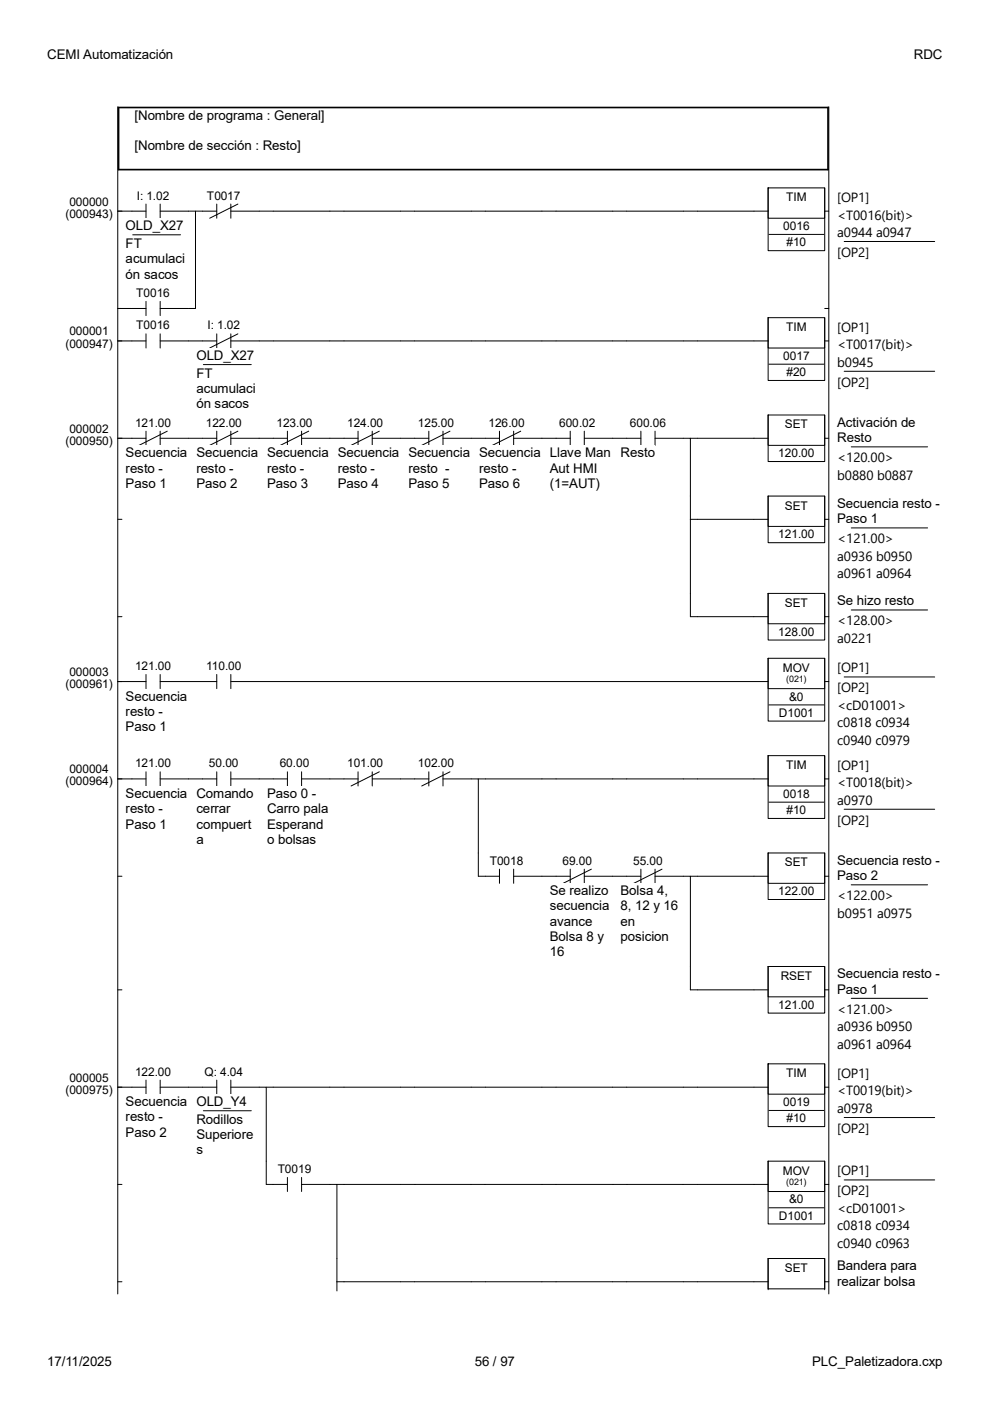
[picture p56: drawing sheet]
<svg xmlns="http://www.w3.org/2000/svg" width="210mm" height="297mm" viewBox="0 0 210 297" stroke-linecap="round" stroke-linejoin="round" font-family="sans-serif">
<defs><g id="words">
<g font-size="2.8">
<text x="10" y="12.5">CEMI Automatización</text>
<text x="193.8" y="12.5">RDC</text>
<text x="28.5" y="25.4">[Nombre de programa : General]</text>
<text x="28.5" y="31.9">[Nombre de sección : Resto]</text>
<text x="177.6" y="42.8">[OP1]</text>
<text x="177.6" y="46.5">&lt;T0016(bit)&gt;</text>
<text x="26.6" y="48.8">OLD_X27</text>
<text x="26.6" y="52.6">FT</text>
<text x="177.6" y="50.2">a0944 a0947</text>
<text x="26.6" y="55.8">acumulaci</text>
<text x="26.6" y="59.1">ón sacos</text>
<text x="177.6" y="54.5">[OP2]</text>
<text x="177.6" y="70.4">[OP1]</text>
<text x="41.7" y="76.3">OLD_X27</text>
<text x="177.6" y="74.1">&lt;T0017(bit)&gt;</text>
<text x="177.6" y="77.8">b0945</text>
<text x="41.7" y="80.1">FT</text>
<text x="41.7" y="83.3">acumulaci</text>
<text x="177.6" y="82">[OP2]</text>
<text x="41.7" y="86.6">ón sacos</text>
<text x="177.6" y="90.5">Activación de</text>
<text x="177.6" y="93.7">Resto</text>
<text x="26.6" y="96.9">Secuencia</text>
<text x="26.6" y="100.2">resto -</text>
<text x="41.7" y="96.9">Secuencia</text>
<text x="41.7" y="100.2">resto -</text>
<text x="56.6" y="96.9">Secuencia</text>
<text x="56.6" y="100.2">resto -</text>
<text x="71.6" y="96.9">Secuencia</text>
<text x="71.6" y="100.2">resto -</text>
<text x="86.6" y="96.9">Secuencia</text>
<text x="86.6" y="100.2">resto -</text>
<text x="101.6" y="96.9">Secuencia</text>
<text x="101.6" y="100.2">resto -</text>
<text x="116.6" y="96.9">Llave Man</text>
<text x="116.6" y="100.2">Aut HMI</text>
<text x="131.6" y="96.9">Resto</text>
<text x="177.6" y="98">&lt;120.00&gt;</text>
<text x="177.6" y="101.7">b0880 b0887</text>
<text x="26.6" y="103.4">Paso 1</text>
<text x="41.7" y="103.4">Paso 2</text>
<text x="56.6" y="103.4">Paso 3</text>
<text x="71.6" y="103.4">Paso 4</text>
<text x="86.6" y="103.4">Paso 5</text>
<text x="101.6" y="103.4">Paso 6</text>
<text x="116.6" y="103.4">(1=AUT)</text>
<text x="177.6" y="107.7">Secuencia resto -</text>
<text x="177.6" y="110.9">Paso 1</text>
<text x="177.6" y="115.2">&lt;121.00&gt;</text>
<text x="177.6" y="118.9">a0936 b0950</text>
<text x="177.6" y="122.6">a0961 a0964</text>
<text x="177.6" y="128.3">Se hizo resto</text>
<text x="177.6" y="132.6">&lt;128.00&gt;</text>
<text x="177.6" y="136.3">a0221</text>
<text x="177.6" y="142.6">[OP1]</text>
<text x="26.6" y="148.5">Secuencia</text>
<text x="177.6" y="146.8">[OP2]</text>
<text x="26.6" y="151.8">resto -</text>
<text x="26.6" y="155">Paso 1</text>
<text x="177.6" y="150.5">&lt;cD01001&gt;</text>
<text x="177.6" y="154.2">c0818 c0934</text>
<text x="177.6" y="157.9">c0940 c0979</text>
<text x="177.6" y="163.2">[OP1]</text>
<text x="177.6" y="166.9">&lt;T0018(bit)&gt;</text>
<text x="26.6" y="169.2">Secuencia</text>
<text x="26.6" y="172.4">resto -</text>
<text x="41.7" y="169.2">Comando</text>
<text x="41.7" y="172.4">cerrar</text>
<text x="56.6" y="169.2">Paso 0 -</text>
<text x="56.6" y="172.4">Carro pala</text>
<text x="177.6" y="170.6">a0970</text>
<text x="26.6" y="175.7">Paso 1</text>
<text x="41.7" y="175.7">compuert</text>
<text x="41.7" y="178.9">a</text>
<text x="56.6" y="175.7">Esperand</text>
<text x="56.6" y="178.9">o bolsas</text>
<text x="177.6" y="174.9">[OP2]</text>
<text x="177.6" y="183.4">Secuencia resto -</text>
<text x="116.6" y="189.8">Se realizo</text>
<text x="131.6" y="189.8">Bolsa 4,</text>
<text x="177.6" y="186.6">Paso 2</text>
<text x="177.6" y="190.9">&lt;122.00&gt;</text>
<text x="116.6" y="193">secuencia</text>
<text x="116.6" y="196.3">avance</text>
<text x="131.6" y="193">8, 12 y 16</text>
<text x="131.6" y="196.3">en</text>
<text x="177.6" y="194.6">b0951 a0975</text>
<text x="116.6" y="199.5">Bolsa 8 y</text>
<text x="116.6" y="202.8">16</text>
<text x="131.6" y="199.5">posicion</text>
<text x="177.6" y="207.4">Secuencia resto -</text>
<text x="177.6" y="210.7">Paso 1</text>
<text x="177.6" y="214.9">&lt;121.00&gt;</text>
<text x="177.6" y="218.7">a0936 b0950</text>
<text x="177.6" y="222.4">a0961 a0964</text>
<text x="177.6" y="228.6">[OP1]</text>
<text x="177.6" y="232.3">&lt;T0019(bit)&gt;</text>
<text x="26.6" y="234.5">Secuencia</text>
<text x="26.6" y="237.8">resto -</text>
<text x="41.7" y="234.5">OLD_Y4</text>
<text x="41.7" y="238.3">Rodillos</text>
<text x="177.6" y="236">a0978</text>
<text x="26.6" y="241">Paso 2</text>
<text x="41.7" y="241.5">Superiore</text>
<text x="41.7" y="244.8">s</text>
<text x="177.6" y="240.2">[OP2]</text>
<text x="177.6" y="249.2">[OP1]</text>
<text x="177.6" y="253.4">[OP2]</text>
<text x="177.6" y="257.1">&lt;cD01001&gt;</text>
<text x="177.6" y="260.8">c0818 c0934</text>
<text x="177.6" y="264.5">c0940 c0963</text>
<text x="177.6" y="269.3">Bandera para</text>
<text x="177.6" y="272.6">realizar bolsa</text>
<text x="10" y="289.5">17/11/2025</text>
<text x="100.7" y="289.5">56 / 97</text>
<text x="172.3" y="289.5">PLC_Paletizadora.cxp</text>
</g>
<g font-size="2.5">
<text x="13.9" y="46.2">(000943)</text>
<text x="14.7" y="43.6">000000</text>
<text x="29" y="42.3">I: 1.02</text>
<text x="43.9" y="42.3">T0017</text>
<text x="166.8" y="42.7">TIM</text>
<text x="166.1" y="48.8">0016</text>
<text x="166.8" y="52.2">#10</text>
<text x="28.9" y="63">T0016</text>
<text x="14.7" y="71.1">000001</text>
<text x="28.9" y="69.8">T0016</text>
<text x="44" y="69.8">I: 1.02</text>
<text x="166.8" y="70.2">TIM</text>
<text x="13.9" y="73.7">(000947)</text>
<text x="166.1" y="76.3">0017</text>
<text x="166.8" y="79.7">#20</text>
<text x="13.9" y="94.3">(000950)</text>
<text x="14.7" y="91.8">000002</text>
<text x="28.6" y="90.5">121.00</text>
<text x="43.6" y="90.5">122.00</text>
<text x="58.6" y="90.5">123.00</text>
<text x="73.6" y="90.5">124.00</text>
<text x="88.6" y="90.5">125.00</text>
<text x="103.6" y="90.5">126.00</text>
<text x="118.6" y="90.5">600.02</text>
<text x="133.6" y="90.5">600.06</text>
<text x="166.5" y="90.8">SET</text>
<text x="165.1" y="96.9">120.00</text>
<text x="166.5" y="108">SET</text>
<text x="165.1" y="114.1">121.00</text>
<text x="166.5" y="128.7">SET</text>
<text x="165.1" y="134.8">128.00</text>
<text x="14.7" y="143.3">000003</text>
<text x="28.6" y="142.1">121.00</text>
<text x="43.7" y="142.1">110.00</text>
<text x="166.1" y="142.4">MOV</text>
<text x="13.9" y="145.9">(000961)</text>
<text x="167.4" y="148.5">&amp;0</text>
<text x="165.2" y="152">D1001</text>
<text x="13.9" y="166.5">(000964)</text>
<text x="14.7" y="164">000004</text>
<text x="28.6" y="162.7">121.00</text>
<text x="44.3" y="162.7">50.00</text>
<text x="59.3" y="162.7">60.00</text>
<text x="73.6" y="162.7">101.00</text>
<text x="88.6" y="162.7">102.00</text>
<text x="166.8" y="163.1">TIM</text>
<text x="166.1" y="169.1">0018</text>
<text x="166.8" y="172.6">#10</text>
<text x="103.9" y="183.3">T0018</text>
<text x="119.3" y="183.3">69.00</text>
<text x="134.3" y="183.3">55.00</text>
<text x="166.5" y="183.7">SET</text>
<text x="165.1" y="189.8">122.00</text>
<text x="165.6" y="207.8">RSET</text>
<text x="165.1" y="213.9">121.00</text>
<text x="13.9" y="231.9">(000975)</text>
<text x="14.7" y="229.3">000005</text>
<text x="28.6" y="228.1">122.00</text>
<text x="43.3" y="228.1">Q: 4.04</text>
<text x="166.8" y="228.4">TIM</text>
<text x="166.1" y="234.5">0019</text>
<text x="166.8" y="237.9">#10</text>
<text x="58.9" y="248.7">T0019</text>
<text x="166.1" y="249">MOV</text>
<text x="167.4" y="255.1">&amp;0</text>
<text x="165.2" y="258.6">D1001</text>
<text x="166.5" y="269.7">SET</text>
</g>
<g font-size="1.9">
<text x="166.8" y="144.7">(021)</text>
<text x="166.8" y="251.3">(021)</text>
</g>
</g></defs>
<path d="M25 22.6v251.7M175.8 22.6v251.7" fill="none" stroke="#000" stroke-width=".21"/>
<g fill="#fff">
<path d="M28.5 22.9h40.4v3.2h-40.4z"/>
<path d="M28.5 29.4h35.4v3.1h-35.4z"/>
</g>
<path d="M25.1 22.8h150.5v13.2h-150.5z" fill="none" stroke="#000" stroke-width=".35"/>
<g fill="#fff">
<path d="M14.7 41.4h8.4v2.8h-8.4z"/>
<path d="M13.9 43.9h10v2.8h-10z"/>
<path d="M29 40.1h7v2.8h-7z"/>
</g>
<path d="M28 44.8h3M31 43.3v3M34 44.8h6M34 43.3v3" fill="none" stroke="#000" stroke-width=".21"/>
<path d="M26.6 46.3h12.3v3.1h-12.3z" fill="#fff"/>
<path d="M28.2 49.8h10.1" fill="none" stroke="#000" stroke-width=".21"/>
<g fill="#fff">
<path d="M26.6 50h4.2v3.2h-4.2z"/>
<path d="M26.6 53.3h12.7v3.1h-12.7z"/>
<path d="M26.6 56.5h11.3v3.2h-11.3z"/>
<path d="M43.9 40.1h7.1v2.8h-7.1z"/>
</g>
<g fill="none" stroke="#000" stroke-width=".21">
<path d="M162.9 39.8h12v6.5h-12zM43 44.8h3M46 43.3v3M49 44.8h6M49 43.3v3M50.5 43.3l-6 3M58 44.8h12M73 44.8h11.9M87.9 44.8h12M103 44.8h11.9M117.9 44.8h12M132.9 44.8h12"/>
<path d="M147.9 44.8h12"/>
</g>
<g fill="#fff">
<path d="M166.8 40.4h4.3v2.9h-4.3z"/>
<path d="M166.1 46.5h5.6v2.8h-5.6z"/>
</g>
<path d="M163.1 49.7h11.6" fill="none" stroke="#000" stroke-width=".21"/>
<g fill="#fff">
<path d="M166.8 50h4.2v2.8h-4.2z"/>
<path d="M177.6 39.8h6.8v3.7h-6.8z"/>
<path d="M177.6 43.5h16.3v3.7h-16.3z"/>
<path d="M177.6 47.2h16.5v3.7h-16.5z"/>
</g>
<path d="M179 51.2h19.2" fill="none" stroke="#000" stroke-width=".21"/>
<path d="M177.6 51.5h6.8v3.7h-6.8z" fill="#fff"/>
<g fill="none" stroke="#000" stroke-width=".21">
<path d="M162.9 39.8v13.3h12v-13.3M25.9 44.8h-.9h3M40 44.8h1.5v15.7M41.5 44.8h1.5M55 44.8h3M70 44.8h3M84.9 44.8h3M99.9 44.8h3.1M114.9 44.8h3M129.9 44.8h3M144.9 44.8h3M159.9 44.8h3"/>
<path d="M174.9 44.8h.9"/>
</g>
<path d="M28.9 60.7h7.1v2.8h-7.1z" fill="#fff"/>
<path d="M25.9 65.4h-.9h6M31 63.9v3M34 63.9v3M41.5 60.5v4.9h-7.5M174.9 65.4h.9" fill="none" stroke="#000" stroke-width=".21"/>
<g fill="#fff">
<path d="M14.7 68.9h8.4v2.8h-8.4z"/>
<path d="M13.9 71.4h10v2.9h-10z"/>
<path d="M28.9 67.6h7.1v2.8h-7.1z"/>
</g>
<path d="M28 72.3h3M31 70.8v3M34 72.3h6M34 70.8v3" fill="none" stroke="#000" stroke-width=".21"/>
<path d="M44 67.6h7v2.8h-7z" fill="#fff"/>
<path d="M43 72.3h3M46 70.8v3M49 72.3h6M49 70.8v3M50.5 70.8l-6 3" fill="none" stroke="#000" stroke-width=".21"/>
<path d="M41.7 73.8h12.3v3.1h-12.3z" fill="#fff"/>
<path d="M43.1 77.3h10.2" fill="none" stroke="#000" stroke-width=".21"/>
<g fill="#fff">
<path d="M41.7 77.6h4.1v3.1h-4.1z"/>
<path d="M41.7 80.8h12.6v3.1h-12.6z"/>
<path d="M41.7 84.1h11.2v3.1h-11.2z"/>
</g>
<path d="M58 72.3h12M73 72.3h11.9M87.9 72.3h12M103 72.3h11.9M117.9 72.3h12M132.9 72.3h12M147.9 72.3h12M162.9 67.4h12v6.4h-12z" fill="none" stroke="#000" stroke-width=".21"/>
<g fill="#fff">
<path d="M166.8 68h4.3v2.8h-4.3z"/>
<path d="M166.1 74h5.6v2.9h-5.6z"/>
</g>
<path d="M163.1 77.2h11.6" fill="none" stroke="#000" stroke-width=".21"/>
<g fill="#fff">
<path d="M166.8 77.5h4.2v2.8h-4.2z"/>
<path d="M177.6 67.4h6.8v3.7h-6.8z"/>
<path d="M177.6 71.1h16.3v3.7h-16.3z"/>
<path d="M177.6 74.8h8.5v3.7h-8.5z"/>
</g>
<path d="M179 78.7h19.2" fill="none" stroke="#000" stroke-width=".21"/>
<path d="M177.6 79h6.8v3.7h-6.8z" fill="#fff"/>
<path d="M25.9 72.3h-.9h3M40 72.3h3M55 72.3h3M70 72.3h3M84.9 72.3h3M99.9 72.3h3.1M114.9 72.3h3M129.9 72.3h3M144.9 72.3h3M159.9 72.3h3M162.9 67.4v13.3h12v-13.3M174.9 72.3h.9" fill="none" stroke="#000" stroke-width=".21"/>
<g fill="#fff">
<path d="M14.7 89.5h8.4v2.8h-8.4z"/>
<path d="M13.9 92.1h10v2.8h-10z"/>
<path d="M28.6 88.2h7.7v2.9h-7.7z"/>
</g>
<path d="M28 92.9h3M31 91.4v3M34 92.9h6M34 91.4v3M35.5 91.4l-6 3" fill="none" stroke="#000" stroke-width=".21"/>
<g fill="#fff">
<path d="M26.6 94.4h13v3.2h-13z"/>
<path d="M26.6 97.7h8.7v3.1h-8.7z"/>
<path d="M26.6 100.9h8.8v3.2h-8.8z"/>
<path d="M43.6 88.2h7.7v2.9h-7.7z"/>
</g>
<path d="M43 92.9h3M46 91.4v3M49 92.9h6M49 91.4v3M50.5 91.4l-6 3" fill="none" stroke="#000" stroke-width=".21"/>
<g fill="#fff">
<path d="M41.7 94.4h12.9v3.2h-12.9z"/>
<path d="M41.7 97.7h8.7v3.1h-8.7z"/>
<path d="M41.7 100.9h8.7v3.2h-8.7z"/>
<path d="M58.6 88.2h7.7v2.9h-7.7z"/>
</g>
<path d="M58 92.9h3M61 91.4v3M64 92.9h6M64 91.4v3M65.5 91.4l-6 3" fill="none" stroke="#000" stroke-width=".21"/>
<g fill="#fff">
<path d="M56.6 94.4h13v3.2h-13z"/>
<path d="M56.6 97.7h8.7v3.1h-8.7z"/>
<path d="M56.6 100.9h8.8v3.2h-8.8z"/>
<path d="M73.6 88.2h7.7v2.9h-7.7z"/>
</g>
<path d="M73 92.9h2.9M75.9 91.4v3M79 92.9h5.9M79 91.4v3M80.5 91.4l-6 3" fill="none" stroke="#000" stroke-width=".21"/>
<g fill="#fff">
<path d="M71.6 94.4h13v3.2h-13z"/>
<path d="M71.6 97.7h8.7v3.1h-8.7z"/>
<path d="M71.6 100.9h8.8v3.2h-8.8z"/>
<path d="M88.6 88.2h7.7v2.9h-7.7z"/>
</g>
<path d="M87.9 92.9h3.1M91 91.4v3M94 92.9h5.9M94 91.4v3M95.4 91.4l-5.9 3" fill="none" stroke="#000" stroke-width=".21"/>
<g fill="#fff">
<path d="M86.6 94.4h13v3.2h-13z"/>
<path d="M86.6 97.7h9.5v3.1h-9.5z"/>
<path d="M86.6 100.9h8.8v3.2h-8.8z"/>
<path d="M103.6 88.2h7.7v2.9h-7.7z"/>
</g>
<path d="M103 92.9h2.9M105.9 91.4v3M108.9 92.9h6M108.9 91.4v3M110.4 91.4l-6 3" fill="none" stroke="#000" stroke-width=".21"/>
<g fill="#fff">
<path d="M101.6 94.4h13v3.2h-13z"/>
<path d="M101.6 97.7h8.7v3.1h-8.7z"/>
<path d="M101.6 100.9h8.8v3.2h-8.8z"/>
<path d="M118.6 88.2h7.7v2.9h-7.7z"/>
</g>
<path d="M117.9 92.9h3M120.9 91.4v3M123.9 92.9h6M123.9 91.4v3" fill="none" stroke="#000" stroke-width=".21"/>
<g fill="#fff">
<path d="M116.6 94.4h12.9v3.2h-12.9z"/>
<path d="M116.6 97.7h10.9v3.1h-10.9z"/>
<path d="M116.6 100.9h10.7v3.2h-10.7z"/>
<path d="M133.6 88.2h7.7v2.9h-7.7z"/>
</g>
<path d="M132.9 92.9h3M135.9 91.4v3M138.9 92.9h6M138.9 91.4v3" fill="none" stroke="#000" stroke-width=".21"/>
<path d="M131.6 94.4h7.4v3.2h-7.4z" fill="#fff"/>
<path d="M147.9 92.9h12M162.9 88h12v6.4h-12z" fill="none" stroke="#000" stroke-width=".21"/>
<g fill="#fff">
<path d="M166.5 88.6h4.9v2.8h-4.9z"/>
<path d="M165.1 94.7h7.7v2.8h-7.7z"/>
<path d="M177.6 88h17.4v3.1h-17.4z"/>
<path d="M177.6 91.2h7.3v3.2h-7.3z"/>
</g>
<path d="M180.6 94.7h16.1" fill="none" stroke="#000" stroke-width=".21"/>
<g fill="#fff">
<path d="M177.6 95h12.8v3.7h-12.8z"/>
<path d="M177.6 98.7h16.9v3.7h-16.9z"/>
</g>
<g fill="none" stroke="#000" stroke-width=".21">
<path d="M25.9 92.9h-.9h3M40 92.9h3M55 92.9h3M70 92.9h3M84.9 92.9h3M99.9 92.9h3.1M114.9 92.9h3M129.9 92.9h3M144.9 92.9h1.5v12.3M146.4 92.9h1.5M159.9 92.9h3M162.9 88v9.9h12v-9.9"/>
<path d="M174.9 92.9h.9M147.9 110.1h12M162.9 105.2h12v6.4h-12z"/>
</g>
<g fill="#fff">
<path d="M166.5 105.8h4.9v2.8h-4.9z"/>
<path d="M165.1 111.9h7.7v2.8h-7.7z"/>
<path d="M177.6 105.2h21.8v3.1h-21.8z"/>
<path d="M177.6 108.4h8.7v3.2h-8.7z"/>
</g>
<path d="M180.6 111.9h16.1" fill="none" stroke="#000" stroke-width=".21"/>
<g fill="#fff">
<path d="M177.6 112.2h12.8v3.7h-12.8z"/>
<path d="M177.6 115.9h16v3.7h-16z"/>
<path d="M177.6 119.6h16.5v3.7h-16.5z"/>
</g>
<path d="M25 110.1h.9M146.4 110.1h1.5M146.4 105.2v20.6M159.9 110.1h3M162.9 105.2v9.9h12v-9.9M174.9 110.1h.9M147.9 130.7h12M162.9 125.8h12v6.4h-12z" fill="none" stroke="#000" stroke-width=".21"/>
<g fill="#fff">
<path d="M166.5 126.4h4.9v2.8h-4.9z"/>
<path d="M165.1 132.5h7.7v2.8h-7.7z"/>
<path d="M177.6 125.8h16.3v3.2h-16.3z"/>
</g>
<path d="M180.6 129.3h16.1" fill="none" stroke="#000" stroke-width=".21"/>
<g fill="#fff">
<path d="M177.6 129.6h12.8v3.7h-12.8z"/>
<path d="M177.6 133.3h8.2v3.7h-8.2z"/>
</g>
<path d="M25 130.7h.9M146.4 125.8v4.9h1.5M159.9 130.7h3M162.9 125.8v9.9h12v-9.9M174.9 130.7h.9" fill="none" stroke="#000" stroke-width=".21"/>
<g fill="#fff">
<path d="M14.7 141.1h8.4v2.8h-8.4z"/>
<path d="M13.9 143.7h10v2.8h-10z"/>
<path d="M28.6 139.8h7.7v2.8h-7.7z"/>
</g>
<path d="M28 144.5h3M31 143v3M34 144.5h6M34 143v3" fill="none" stroke="#000" stroke-width=".21"/>
<g fill="#fff">
<path d="M26.6 146h13v3.2h-13z"/>
<path d="M26.6 149.2h8.7v3.2h-8.7z"/>
<path d="M26.6 152.5h8.8v3.2h-8.8z"/>
<path d="M43.7 139.8h7.5v2.8h-7.5z"/>
</g>
<path d="M162.9 139.6h12v6.4h-12zM43 144.5h3M46 143v3M49 144.5h6M49 143v3M58 144.5h12M73 144.5h11.9M87.9 144.5h12M103 144.5h11.9M117.9 144.5h12M132.9 144.5h12M147.9 144.5h12" fill="none" stroke="#000" stroke-width=".21"/>
<g fill="#fff">
<path d="M166.1 140.2h5.7v2.8h-5.7z"/>
<path d="M166.8 143h4.3v2.1h-4.3z"/>
<path d="M167.4 146.3h3.1v2.8h-3.1z"/>
</g>
<path d="M163.1 149.5h11.6" fill="none" stroke="#000" stroke-width=".21"/>
<g fill="#fff">
<path d="M165.2 149.7h7.4v2.8h-7.4z"/>
<path d="M177.6 139.6h6.8v3.7h-6.8z"/>
</g>
<path d="M179 143.5h19.2" fill="none" stroke="#000" stroke-width=".21"/>
<g fill="#fff">
<path d="M177.6 143.8h6.8v3.7h-6.8z"/>
<path d="M177.6 147.5h14.7v3.7h-14.7z"/>
<path d="M177.6 151.2h15.5v3.7h-15.5z"/>
<path d="M177.6 154.9h16.2v3.7h-16.2z"/>
</g>
<path d="M162.9 139.6v13.3h12v-13.3M25.9 144.5h-.9h3M40 144.5h3M55 144.5h3M70 144.5h3M84.9 144.5h3M99.9 144.5h3.1M114.9 144.5h3M129.9 144.5h3M144.9 144.5h3M159.9 144.5h3M174.9 144.5h.9" fill="none" stroke="#000" stroke-width=".21"/>
<g fill="#fff">
<path d="M14.7 161.7h8.4v2.8h-8.4z"/>
<path d="M13.9 164.3h10v2.8h-10z"/>
<path d="M28.6 160.5h7.7v2.8h-7.7z"/>
</g>
<path d="M28 165.1h3M31 163.6v3M34 165.1h6M34 163.6v3" fill="none" stroke="#000" stroke-width=".21"/>
<g fill="#fff">
<path d="M26.6 166.6h13v3.2h-13z"/>
<path d="M26.6 169.9h8.7v3.1h-8.7z"/>
<path d="M26.6 173.1h8.8v3.2h-8.8z"/>
<path d="M44.3 160.5h6.3v2.8h-6.3z"/>
</g>
<path d="M43 165.1h3M46 163.6v3M49 165.1h6M49 163.6v3" fill="none" stroke="#000" stroke-width=".21"/>
<g fill="#fff">
<path d="M41.7 166.6h12.9v3.2h-12.9z"/>
<path d="M41.7 169.9h8v3.1h-8z"/>
<path d="M41.7 173.1h11.6v3.2h-11.6z"/>
<path d="M41.7 176.4h1.5v3.1h-1.5z"/>
<path d="M59.3 160.5h6.3v2.8h-6.3z"/>
</g>
<path d="M58 165.1h3M61 163.6v3M64 165.1h6M64 163.6v3" fill="none" stroke="#000" stroke-width=".21"/>
<g fill="#fff">
<path d="M56.6 166.6h11.3v3.2h-11.3z"/>
<path d="M56.6 169.9h13v3.1h-13z"/>
<path d="M56.6 173.1h12v3.2h-12z"/>
<path d="M56.6 176.4h11.3v3.1h-11.3z"/>
<path d="M73.6 160.5h7.7v2.8h-7.7z"/>
</g>
<path d="M73 165.1h2.9M75.9 163.6v3M79 165.1h5.9M79 163.6v3M80.5 163.6l-6 3" fill="none" stroke="#000" stroke-width=".21"/>
<path d="M88.6 160.5h7.7v2.8h-7.7z" fill="#fff"/>
<path d="M87.9 165.1h3.1M91 163.6v3M94 165.1h5.9M94 163.6v3M95.4 163.6l-5.9 3M103 165.1h11.9M117.9 165.1h12M132.9 165.1h12M147.9 165.1h12M162.9 160.2h12v6.4h-12z" fill="none" stroke="#000" stroke-width=".21"/>
<g fill="#fff">
<path d="M166.8 160.8h4.3v2.8h-4.3z"/>
<path d="M166.1 166.9h5.6v2.8h-5.6z"/>
</g>
<path d="M163.1 170.1h11.6" fill="none" stroke="#000" stroke-width=".21"/>
<g fill="#fff">
<path d="M166.8 170.3h4.2v2.9h-4.2z"/>
<path d="M177.6 160.2h6.8v3.7h-6.8z"/>
<path d="M177.6 163.9h16.3v3.7h-16.3z"/>
<path d="M177.6 167.6h8.2v3.7h-8.2z"/>
</g>
<path d="M179 171.6h19.2" fill="none" stroke="#000" stroke-width=".21"/>
<path d="M177.6 171.9h6.8v3.7h-6.8z" fill="#fff"/>
<g fill="none" stroke="#000" stroke-width=".21">
<path d="M25.9 165.1h-.9h3M40 165.1h3M55 165.1h3M70 165.1h3M84.9 165.1h3M99.9 165.1h1.6v15.7M101.5 165.1h1.5M114.9 165.1h3M129.9 165.1h3M144.9 165.1h3M159.9 165.1h3M162.9 160.2v13.3h12v-13.3"/>
<path d="M174.9 165.1h.9"/>
</g>
<path d="M103.9 181.1h7.1v2.8h-7.1z" fill="#fff"/>
<path d="M103 185.8h2.9M105.9 184.3v3M108.9 185.8h6M108.9 184.3v3" fill="none" stroke="#000" stroke-width=".21"/>
<path d="M119.3 181.1h6.3v2.8h-6.3z" fill="#fff"/>
<path d="M117.9 185.8h3M120.9 184.3v3M123.9 185.8h6M123.9 184.3v3M125.4 184.3l-6 3" fill="none" stroke="#000" stroke-width=".21"/>
<g fill="#fff">
<path d="M116.6 187.3h12.5v3.1h-12.5z"/>
<path d="M116.6 190.5h12.6v3.2h-12.6z"/>
<path d="M116.6 193.8h9.8v3.1h-9.8z"/>
<path d="M116.6 197h12.3v3.2h-12.3z"/>
<path d="M116.6 200.3h3.9v3.1h-3.9z"/>
<path d="M134.3 181.1h6.3v2.8h-6.3z"/>
</g>
<path d="M132.9 185.8h3M135.9 184.3v3M138.9 185.8h6M138.9 184.3v3M140.4 184.3l-6 3" fill="none" stroke="#000" stroke-width=".21"/>
<g fill="#fff">
<path d="M131.6 187.3h10.9v3.1h-10.9z"/>
<path d="M131.6 190.5h13v3.2h-13z"/>
<path d="M131.6 193.8h3.9v3.1h-3.9z"/>
<path d="M131.6 197h10.3v3.2h-10.3z"/>
</g>
<path d="M147.9 185.8h12M162.9 180.8h12v6.5h-12z" fill="none" stroke="#000" stroke-width=".21"/>
<g fill="#fff">
<path d="M166.5 181.5h4.9v2.8h-4.9z"/>
<path d="M165.1 187.5h7.7v2.9h-7.7z"/>
<path d="M177.6 180.8h21.8v3.2h-21.8z"/>
<path d="M177.6 184.1h8.7v3.1h-8.7z"/>
</g>
<path d="M180.6 187.6h16.1" fill="none" stroke="#000" stroke-width=".21"/>
<g fill="#fff">
<path d="M177.6 187.9h12.8v3.7h-12.8z"/>
<path d="M177.6 191.6h16.7v3.7h-16.7z"/>
</g>
<path d="M25 185.8h.9M101.5 180.8v5h1.5M114.9 185.8h3M129.9 185.8h3M144.9 185.8h1.5v19.1M146.4 185.8h1.5M159.9 185.8h3M162.9 180.8v9.9h12v-9.9M174.9 185.8h.9M147.9 209.9h12M162.9 204.9h12v6.4h-12z" fill="none" stroke="#000" stroke-width=".21"/>
<g fill="#fff">
<path d="M165.6 205.5h6.7v2.8h-6.7z"/>
<path d="M165.1 211.6h7.7v2.8h-7.7z"/>
<path d="M177.6 204.9h21.8v3.2h-21.8z"/>
<path d="M177.6 208.2h8.7v3.1h-8.7z"/>
</g>
<path d="M180.6 211.7h16.1" fill="none" stroke="#000" stroke-width=".21"/>
<g fill="#fff">
<path d="M177.6 211.9h12.8v3.7h-12.8z"/>
<path d="M177.6 215.6h16v3.8h-16z"/>
<path d="M177.6 219.4h16.5v3.7h-16.5z"/>
</g>
<path d="M25 209.9h.9M146.4 204.9v5h1.5M159.9 209.9h3M162.9 204.9v9.9h12v-9.9M174.9 209.9h.9" fill="none" stroke="#000" stroke-width=".21"/>
<g fill="#fff">
<path d="M14.7 227.1h8.4v2.8h-8.4z"/>
<path d="M13.9 229.7h10v2.8h-10z"/>
<path d="M28.6 225.8h7.7v2.8h-7.7z"/>
</g>
<path d="M28 230.5h3M31 229v3M34 230.5h6M34 229v3" fill="none" stroke="#000" stroke-width=".21"/>
<g fill="#fff">
<path d="M26.6 232h13v3.1h-13z"/>
<path d="M26.6 235.2h8.7v3.2h-8.7z"/>
<path d="M26.6 238.5h8.8v3.1h-8.8z"/>
<path d="M43.3 225.8h8.3v2.8h-8.3z"/>
</g>
<path d="M43 230.5h3M46 229v3M49 230.5h6M49 229v3" fill="none" stroke="#000" stroke-width=".21"/>
<path d="M41.7 232h10.7v3.1h-10.7z" fill="#fff"/>
<path d="M43.1 235.5h10.2" fill="none" stroke="#000" stroke-width=".21"/>
<g fill="#fff">
<path d="M41.7 235.8h10.7v3.1h-10.7z"/>
<path d="M41.7 239h12.1v3.2h-12.1z"/>
<path d="M41.7 242.3h1.4v3.1h-1.4z"/>
</g>
<path d="M58 230.5h12M73 230.5h11.9M87.9 230.5h12M103 230.5h11.9M117.9 230.5h12M132.9 230.5h12M147.9 230.5h12M162.9 225.6h12v6.4h-12z" fill="none" stroke="#000" stroke-width=".21"/>
<g fill="#fff">
<path d="M166.8 226.2h4.3v2.8h-4.3z"/>
<path d="M166.1 232.3h5.6v2.8h-5.6z"/>
</g>
<path d="M163.1 235.4h11.6" fill="none" stroke="#000" stroke-width=".21"/>
<g fill="#fff">
<path d="M166.8 235.7h4.2v2.8h-4.2z"/>
<path d="M177.6 225.6h6.8v3.7h-6.8z"/>
<path d="M177.6 229.3h16.3v3.7h-16.3z"/>
<path d="M177.6 233h8.2v3.7h-8.2z"/>
</g>
<path d="M179 236.9h19.2" fill="none" stroke="#000" stroke-width=".21"/>
<path d="M177.6 237.2h6.8v3.7h-6.8z" fill="#fff"/>
<g fill="none" stroke="#000" stroke-width=".21">
<path d="M25.9 230.5h-.9h3M40 230.5h3M55 230.5h1.5v15.7M56.5 230.5h1.5M70 230.5h3M84.9 230.5h3M99.9 230.5h3.1M114.9 230.5h3M129.9 230.5h3M144.9 230.5h3M159.9 230.5h3M162.9 225.6v13.3h12v-13.3"/>
<path d="M174.9 230.5h.9"/>
</g>
<path d="M58.9 246.5h7.1v2.8h-7.1z" fill="#fff"/>
<path d="M58 251.1h3M61 249.6v3M64 251.1h6M64 249.6v3M73 251.1h11.9M87.9 251.1h12M103 251.1h11.9M117.9 251.1h12M132.9 251.1h12M147.9 251.1h12M162.9 246.2h12v6.4h-12z" fill="none" stroke="#000" stroke-width=".21"/>
<g fill="#fff">
<path d="M166.1 246.8h5.7v2.8h-5.7z"/>
<path d="M166.8 249.6h4.3v2.2h-4.3z"/>
<path d="M167.4 252.9h3.1v2.8h-3.1z"/>
</g>
<path d="M163.1 256.1h11.6" fill="none" stroke="#000" stroke-width=".21"/>
<g fill="#fff">
<path d="M165.2 256.3h7.4v2.8h-7.4z"/>
<path d="M177.6 246.2h6.8v3.7h-6.8z"/>
</g>
<path d="M179 250.2h19.2" fill="none" stroke="#000" stroke-width=".21"/>
<g fill="#fff">
<path d="M177.6 250.4h6.8v3.7h-6.8z"/>
<path d="M177.6 254.1h14.7v3.7h-14.7z"/>
<path d="M177.6 257.8h15.5v3.7h-15.5z"/>
<path d="M177.6 261.5h16.2v3.7h-16.2z"/>
</g>
<g fill="none" stroke="#000" stroke-width=".21">
<path d="M25 251.1h.9M56.5 246.2v4.9h1.5M70 251.1h1.5v15.7M71.5 251.1h1.5M84.9 251.1h3M99.9 251.1h3.1M114.9 251.1h3M129.9 251.1h3M144.9 251.1h3M159.9 251.1h3M162.9 246.2v13.3h12v-13.3M174.9 251.1h.9"/>
<path d="M73 271.8h11.9M87.9 271.8h12M103 271.8h11.9M117.9 271.8h12M132.9 271.8h12M147.9 271.8h12M162.9 266.8h12v6.5h-12z"/>
</g>
<g fill="#fff">
<path d="M166.5 267.4h4.9v2.9h-4.9z"/>
<path d="M177.6 266.8h17.7v3.2h-17.7z"/>
<path d="M177.6 270.1h17.4v3.1h-17.4z"/>
</g>
<path d="M25 271.8h.9M71.5 271.8h1.5M71.5 266.8v6.9M84.9 271.8h3M99.9 271.8h3.1M114.9 271.8h3M129.9 271.8h3M144.9 271.8h3M159.9 271.8h3M162.9 266.8v6.7M174.9 266.8v6.7M174.9 271.8h.9" fill="none" stroke="#000" stroke-width=".21"/>
<use href="#words"/>
</svg>
